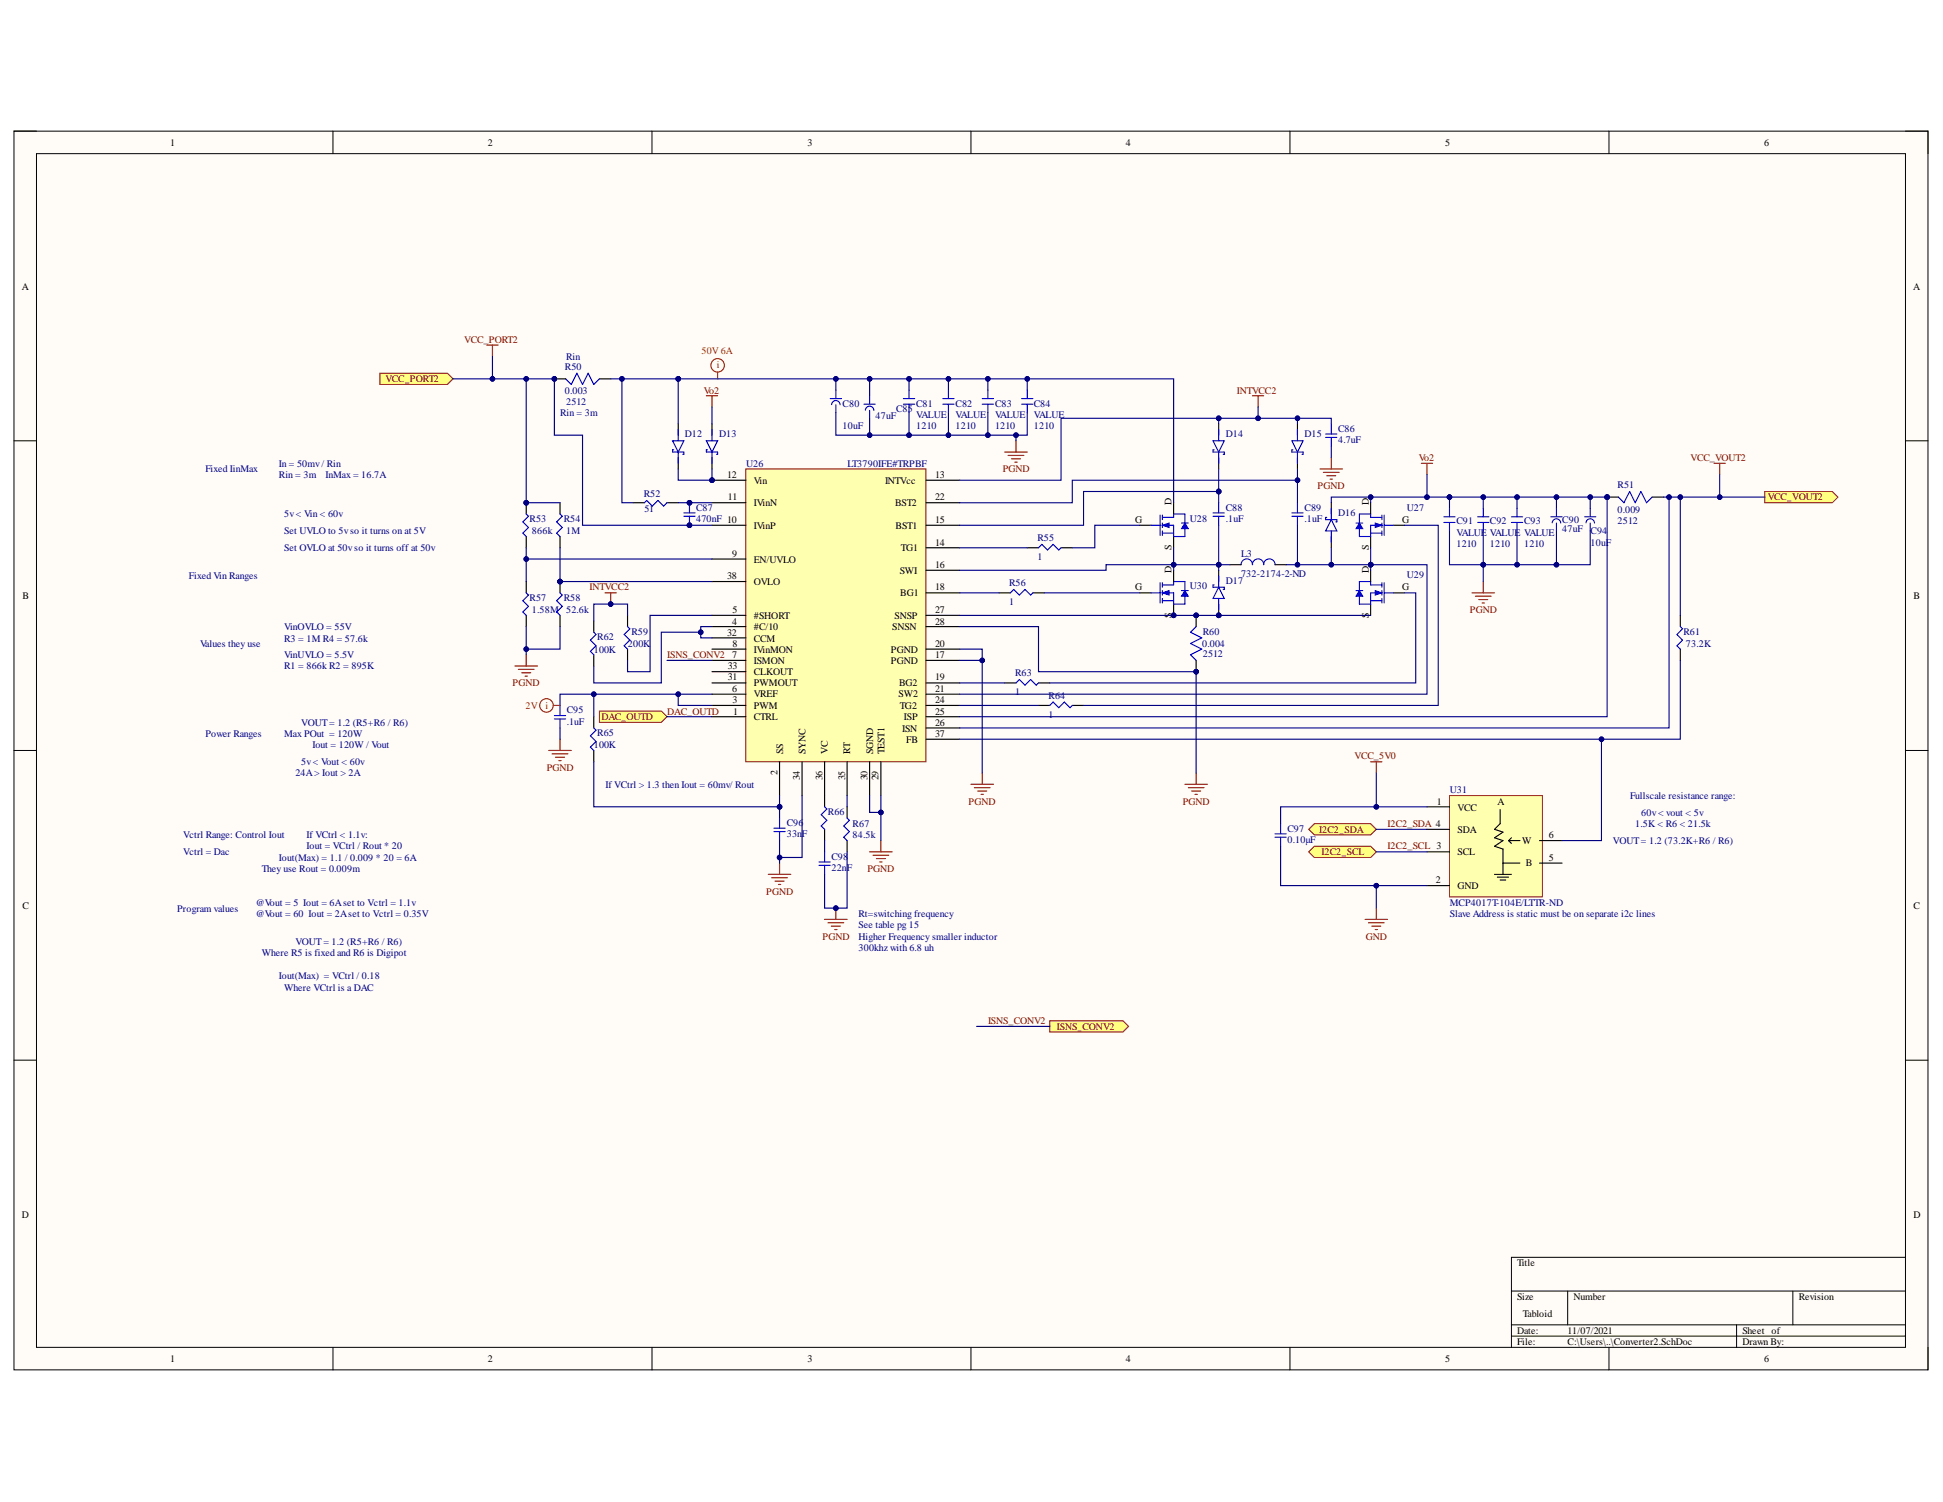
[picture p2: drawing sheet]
<svg xmlns="http://www.w3.org/2000/svg" width="279mm" height="216mm" viewBox="0 0 279 216" stroke-linecap="round" stroke-linejoin="round" font-family="sans-serif">
<defs><g id="words">
<g font-size="1.4">
<text x="24.5" y="21">1</text>
<text x="70.1" y="21">2</text>
<text x="116.1" y="21">3</text>
<text x="161.9" y="21">4</text>
<text x="207.8" y="21">5</text>
<text x="253.7" y="21">6</text>
<text x="3.1" y="41.6">A</text>
<text x="275.1" y="41.6">A</text>
<text x="104.6" y="68.7">12</text>
<text x="104.7" y="71.9">11</text>
<text x="108.4" y="69.5">Vin</text>
<text x="127.3" y="69.5">INTVcc</text>
<text x="134.5" y="68.7">13</text>
<text x="134.5" y="71.9">22</text>
<text x="108.4" y="72.8">IVinN</text>
<text x="108.4" y="76">IVinP</text>
<text x="128.7" y="72.8">BST2</text>
<text x="128.8" y="76">BST1</text>
<text x="134.5" y="75.2">15</text>
<text x="163.2" y="75.2">G</text>
<text x="168.5" y="72.6" transform="rotate(-90 168.5 72.6)">D</text>
<text x="196.8" y="72.6" transform="rotate(-90 196.8 72.6)">D</text>
<text x="201.6" y="75.2">G</text>
<text x="104.6" y="83.3">38</text>
<text x="105.3" y="80">9</text>
<text x="108.4" y="80.9">EN/UVLO</text>
<text x="129.4" y="82.5">SWI</text>
<text x="129.6" y="79.2">TG1</text>
<text x="134.5" y="78.4">14</text>
<text x="134.5" y="81.6">16</text>
<text x="168.5" y="82.3" transform="rotate(-90 168.5 82.3)">D</text>
<text x="168.5" y="79.1" transform="rotate(-90 168.5 79.1)">S</text>
<text x="196.8" y="82.3" transform="rotate(-90 196.8 82.3)">D</text>
<text x="196.8" y="79.1" transform="rotate(-90 196.8 79.1)">S</text>
<text x="3.2" y="86.1">B</text>
<text x="105.3" y="89.8">4</text>
<text x="105.3" y="88.2">5</text>
<text x="108.4" y="84.1">OVLO</text>
<text x="108.4" y="88.9">#SHORT</text>
<text x="128.6" y="88.9">SNSP</text>
<text x="129.5" y="85.7">BG1</text>
<text x="134.5" y="88.2">27</text>
<text x="134.5" y="89.8">28</text>
<text x="134.5" y="84.9">18</text>
<text x="163.2" y="84.9">G</text>
<text x="168.5" y="88.8" transform="rotate(-90 168.5 88.8)">S</text>
<text x="196.8" y="88.8" transform="rotate(-90 196.8 88.8)">S</text>
<text x="201.6" y="84.9">G</text>
<text x="275.2" y="86.1">B</text>
<text x="104.6" y="91.4">32</text>
<text x="105.3" y="94.6">7</text>
<text x="105.3" y="93">8</text>
<text x="108.4" y="90.5">#C/10</text>
<text x="108.4" y="92.2">CCM</text>
<text x="108.4" y="93.8">IVinMON</text>
<text x="108.4" y="95.4">ISMON</text>
<text x="128.1" y="93.8">PGND</text>
<text x="128.1" y="95.4">PGND</text>
<text x="128.3" y="90.5">SNSN</text>
<text x="134.5" y="93">20</text>
<text x="134.5" y="94.6">17</text>
<text x="104.7" y="96.2">33</text>
<text x="104.7" y="97.8">31</text>
<text x="105.3" y="99.5">6</text>
<text x="105.3" y="101.1">3</text>
<text x="108.4" y="97">CLKOUT</text>
<text x="108.4" y="98.7">PWMOUT</text>
<text x="108.4" y="100.3">VREF</text>
<text x="108.4" y="101.9">PWM</text>
<text x="129.2" y="100.3">SW2</text>
<text x="129.3" y="98.7">BG2</text>
<text x="129.4" y="101.9">TG2</text>
<text x="134.5" y="97.8">19</text>
<text x="134.5" y="99.5">21</text>
<text x="134.5" y="101.1">24</text>
<text x="105.4" y="102.7">1</text>
<text x="108.4" y="103.5">CTRL</text>
<text x="129.7" y="105.2">ISN</text>
<text x="130" y="103.5">ISP</text>
<text x="130.3" y="106.8">FB</text>
<text x="134.5" y="102.7">25</text>
<text x="134.5" y="104.3">26</text>
<text x="134.5" y="105.9">37</text>
<text x="111.8" y="111.4" transform="rotate(-90 111.8 111.4)">2</text>
<text x="112.6" y="108.4" transform="rotate(-90 112.6 108.4)">SS</text>
<text x="115" y="112.2" transform="rotate(-90 115 112.2)">34</text>
<text x="115.8" y="108.4" transform="rotate(-90 115.8 108.4)">SYNC</text>
<text x="118.3" y="112.2" transform="rotate(-90 118.3 112.2)">36</text>
<text x="119.1" y="108.4" transform="rotate(-90 119.1 108.4)">VC</text>
<text x="121.5" y="112.2" transform="rotate(-90 121.5 112.2)">35</text>
<text x="122.3" y="108.4" transform="rotate(-90 122.3 108.4)">RT</text>
<text x="124.7" y="112.2" transform="rotate(-90 124.7 112.2)">30</text>
<text x="125.6" y="108.4" transform="rotate(-90 125.6 108.4)">SGND</text>
<text x="126.3" y="112.2" transform="rotate(-90 126.3 112.2)">29</text>
<text x="127.2" y="108.4" transform="rotate(-90 127.2 108.4)">TEST1</text>
<text x="206.6" y="115.7">1</text>
<text x="209.6" y="116.5">VCC</text>
<text x="209.6" y="119.7">SDA</text>
<text x="215.4" y="115.7">A</text>
<text x="209.6" y="122.9">SCL</text>
<text x="218.9" y="121.3">W</text>
<text x="219.4" y="124.5">B</text>
<text x="222.7" y="123.8">5</text>
<text x="222.7" y="120.5">6</text>
<text x="3.2" y="130.6">C</text>
<text x="206.5" y="127">2</text>
<text x="209.6" y="127.8">GND</text>
<text x="275.2" y="130.6">C</text>
<text x="3.1" y="175.1">D</text>
<text x="275.2" y="175.1">D</text>
<text x="218.1" y="182">Title</text>
<text x="218.1" y="186.9">Size</text>
<text x="218.1" y="191.7">Date:</text>
<text x="219" y="189.3">Tabloid</text>
<text x="225.4" y="191.7">11/07/2021</text>
<text x="226.3" y="186.9">Number</text>
<text x="250.6" y="191.7">Sheet</text>
<text x="254.8" y="191.7">of</text>
<text x="258.7" y="186.9">Revision</text>
<text x="24.5" y="195.8">1</text>
<text x="70.1" y="195.8">2</text>
<text x="116.1" y="195.8">3</text>
<text x="161.9" y="195.8">4</text>
<text x="207.8" y="195.8">5</text>
<text x="218.1" y="193.3">File:</text>
<text x="225.4" y="193.3">C:\Users\..\Converter2.SchDoc</text>
<text x="250.6" y="193.3">Drawn By:</text>
<text x="253.7" y="195.8">6</text>
</g>
<g font-size="1.4" fill="#800000">
<text x="66.8" y="49.2">VCC_PORT2</text>
<text x="55.4" y="54.9">VCC_PORT2</text>
<text x="101.2" y="56.6">Vo2</text>
<text x="177.9" y="56.6">INTVCC2</text>
<text x="144.2" y="67.9">PGND</text>
<text x="189.5" y="70.3">PGND</text>
<text x="204" y="66.2">Vo2</text>
<text x="243.1" y="66.2">VCC_VOUT2</text>
<text x="254.2" y="71.9">VCC_VOUT2</text>
<text x="84.8" y="84.9">INTVCC2</text>
<text x="211.4" y="88.2">PGND</text>
<text x="96" y="94.6">ISNS_CONV2</text>
<text x="73.7" y="98.7">PGND</text>
<text x="86.5" y="103.5">DAC_OUTD</text>
<text x="96" y="102.7">DAC_OUTD</text>
<text x="78.6" y="110.8">PGND</text>
<text x="194.8" y="109.1">VCC_5V0</text>
<text x="139.3" y="115.7">PGND</text>
<text x="170.1" y="115.7">PGND</text>
<text x="189.7" y="119.7">I2C2_SDA</text>
<text x="199.5" y="118.9">I2C2_SDA 4</text>
<text x="124.7" y="125.4">PGND</text>
<text x="190.1" y="122.9">I2C2_SCL</text>
<text x="199.5" y="122.1">I2C2_SCL 3</text>
<text x="110.2" y="128.6">PGND</text>
<text x="118.3" y="135.1">PGND</text>
<text x="196.4" y="135.1">GND</text>
<text x="142.1" y="147.2">ISNS_CONV2</text>
<text x="152" y="148.1">ISNS_CONV2</text>
</g>
<g font-size="1.4" fill="#000080">
<text x="81.2" y="53.1">R50</text>
<text x="81.4" y="51.7">Rin</text>
<text x="80.6" y="59.8">Rin = 3m</text>
<text x="81.2" y="56.7">0.003</text>
<text x="81.4" y="58.2">2512</text>
<text x="121.2" y="58.5">C80</text>
<text x="128.9" y="59.2">C85</text>
<text x="131.8" y="58.5">C81</text>
<text x="137.4" y="58.5">C82</text>
<text x="143.1" y="58.5">C83</text>
<text x="148.7" y="58.5">C84</text>
<text x="98.5" y="62.9">D12</text>
<text x="103.4" y="62.9">D13</text>
<text x="121.2" y="61.7">10uF</text>
<text x="125.9" y="60.2">47uF</text>
<text x="131.8" y="61.7">1210</text>
<text x="131.8" y="60.1">VALUE</text>
<text x="137.4" y="61.7">1210</text>
<text x="137.4" y="60.1">VALUE</text>
<text x="143.1" y="61.7">1210</text>
<text x="143.1" y="60.1">VALUE</text>
<text x="148.7" y="61.7">1210</text>
<text x="148.7" y="60.1">VALUE</text>
<text x="176.3" y="62.9">D14</text>
<text x="187.6" y="62.9">D15</text>
<text x="192.4" y="62.1">C86</text>
<text x="192.4" y="63.7">4.7uF</text>
<text x="29.5" y="67.9">Fixed IinMax</text>
<text x="40.1" y="68.7">Rin = 3m</text>
<text x="40.1" y="67.1">In = 50mv/ Rin</text>
<text x="46.8" y="68.7">InMax = 16.7A</text>
<text x="92.6" y="71.5">R52</text>
<text x="107.3" y="67.1">U26</text>
<text x="121.8" y="67.1">LT3790IFE#TRPBF</text>
<text x="232.6" y="70.1">R51</text>
<text x="40.9" y="76.8">Set UVLO to 5vso it turns on at 5V</text>
<text x="40.9" y="74.4">5v&lt; Vin &lt; 60v</text>
<text x="76.2" y="75">R53</text>
<text x="76.5" y="76.8">866k</text>
<text x="81.1" y="75">R54</text>
<text x="81.4" y="76.8">1M</text>
<text x="92.7" y="73.5">51</text>
<text x="100.1" y="73.4">C87</text>
<text x="100.1" y="75">470nF 10</text>
<text x="149.2" y="77.8">R55</text>
<text x="171.1" y="75">U28</text>
<text x="176.3" y="73.4">C88</text>
<text x="176.3" y="75">.1uF</text>
<text x="187.6" y="73.4">C89</text>
<text x="187.6" y="75">.1uF</text>
<text x="192.4" y="74.2">D16</text>
<text x="202.3" y="73.4">U27</text>
<text x="209.4" y="75.4">C91</text>
<text x="209.4" y="77.1">VALUE VALUE VALUE</text>
<text x="214.3" y="75.4">C92</text>
<text x="219.2" y="75.4">C93</text>
<text x="224.7" y="76.4">47uF</text>
<text x="224.7" y="75.2">C90</text>
<text x="228.7" y="76.8">C94</text>
<text x="232.6" y="75.4">2512</text>
<text x="232.6" y="73.7">0.009</text>
<text x="27.2" y="83.3">Fixed Vin Ranges</text>
<text x="40.9" y="79.2">Set OVLO at 50vso it turns off at 50v</text>
<text x="149.2" y="80.5">1</text>
<text x="176.3" y="83.9">D17</text>
<text x="178.5" y="80">L3</text>
<text x="178.5" y="82.9">732-2174-2-ND</text>
<text x="202.3" y="83.1">U29</text>
<text x="209.4" y="78.7">1210</text>
<text x="214.3" y="78.7">1210</text>
<text x="219.2" y="78.7">1210</text>
<text x="228.7" y="78.4">10uF</text>
<text x="76.2" y="86.4">R57</text>
<text x="76.5" y="88.2">1.58M</text>
<text x="81.1" y="86.4">R58</text>
<text x="81.4" y="88.2">52.6k</text>
<text x="145.1" y="84.3">R56</text>
<text x="145.1" y="87">1</text>
<text x="171.1" y="84.7">U30</text>
<text x="28.8" y="93">Values they use</text>
<text x="40.9" y="90.5">VinOVLO = 55V</text>
<text x="40.9" y="92.2">R3 = 1M R4 = 57.6k</text>
<text x="40.9" y="94.6">VinUVLO = 5.5V</text>
<text x="85.4" y="93.8">100K</text>
<text x="85.9" y="92.1">R62</text>
<text x="90.3" y="93">200K</text>
<text x="90.8" y="91.2">R59</text>
<text x="172.9" y="93">0.004</text>
<text x="173" y="94.4">2512</text>
<text x="173" y="91.2">R60</text>
<text x="242.1" y="91.2">R61</text>
<text x="242.4" y="93">73.2K</text>
<text x="40.9" y="96.2">R1 = 866k R2 = 895K</text>
<text x="146" y="97.2">R63</text>
<text x="146" y="99.9">1</text>
<text x="150.8" y="100.4">R64</text>
<text x="29.5" y="105.9">Power Ranges</text>
<text x="40.9" y="105.9">Max POut = 120W</text>
<text x="43.3" y="104.3">VOUT= 1.2 (R5+R6 / R6)</text>
<text x="44.9" y="107.5">Iout = 120W / Vout</text>
<text x="81.5" y="102.5">C95</text>
<text x="81.5" y="104.2">.1uF</text>
<text x="85.4" y="107.5">100K</text>
<text x="85.9" y="105.8">R65</text>
<text x="150.8" y="103.2">1</text>
<text x="42.5" y="111.6">24A&gt; Iout &gt; 2A</text>
<text x="43.3" y="110">5v&lt; Vout &lt; 60v</text>
<text x="87.1" y="113.2">If VCtrl &gt; 1.3 then Iout = 60mv/ Rout</text>
<text x="113.1" y="118.7">C96</text>
<text x="119.1" y="117.1">R66</text>
<text x="122.6" y="118.9">R67</text>
<text x="185.1" y="119.5">C97</text>
<text x="208.5" y="114">U31</text>
<text x="234.4" y="114.8">Fullscale resistance range:</text>
<text x="235.2" y="118.9">1.5K &lt; R6 &lt; 21.5k</text>
<text x="236" y="117.3">60v&lt; vout &lt; 5v</text>
<text x="26.3" y="120.5">Vctrl Range: Control Iout</text>
<text x="26.3" y="122.9">Vctrl = Dac</text>
<text x="37.7" y="125.4">They use Rout = 0.009m</text>
<text x="40.1" y="123.8">Iout(Max) = 1.1 / 0.009 * 20 = 6A</text>
<text x="44.1" y="120.5">If VCtrl &lt; 1.1v:</text>
<text x="44.1" y="122.1">Iout = VCtrl / Rout * 20</text>
<text x="113.1" y="120.3">33nF</text>
<text x="119.6" y="123.6">C98</text>
<text x="119.6" y="125.2">22nF</text>
<text x="122.6" y="120.5">84.5k</text>
<text x="185.1" y="121.2">0.10µF</text>
<text x="231.9" y="121.3">VOUT= 1.2 (73.2K+R6 / R6)</text>
<text x="25.5" y="131.1">Program values</text>
<text x="36.8" y="130.2">@Vout = 5 Iout = 6Aset to Vctrl = 1.1v</text>
<text x="36.8" y="131.8">@Vout = 60 Iout = 2Aset to Vctrl = 0.35V</text>
<text x="123.5" y="131.8">Rt=switching frequency</text>
<text x="208.5" y="130.2">MCP4017T-104E/LTTR-ND</text>
<text x="208.5" y="131.8">Slave Address is static must be on separate i2c lines</text>
<text x="37.7" y="137.5">Where R5 is fixed and R6 is Digipot</text>
<text x="42.5" y="135.9">VOUT= 1.2 (R5+R6 / R6)</text>
<text x="123.5" y="133.4">See table pg 15</text>
<text x="123.5" y="135.1">Higher Frequency smaller inductor</text>
<text x="123.5" y="136.7">300khz with 6.8 uh</text>
<text x="40.1" y="140.8">Iout(Max) = VCtrl / 0.18</text>
<text x="40.9" y="142.4">Where VCtrl is a DAC</text>
</g>
<g font-size="1.4" fill="#f00">
<text x="100.9" y="50.9">50V6A</text>
<text x="103.1" y="53">i</text>
<text x="75.6" y="101.9">2V</text>
<text x="78.4" y="101.9">i</text>
</g>
</g></defs>
<path d="M2 18.9h275.2v178h-275.2z" fill-rule="evenodd" fill="#fffcf8"/>
<path d="M2 18.9h275.2v178h-275.2z" fill="none" stroke="#000" stroke-width=".14"/>
<path d="M5.2 22.1h268.8v171.6h-268.8z" fill-rule="evenodd" fill="#fffcf8"/>
<g fill="none" stroke="#000" stroke-width=".14">
<path d="M2 18.8h3.2M47.9 18.8v3.3M93.8 18.8v3.3M139.6 18.8v3.3M185.5 18.9v3.2M231.4 18.9v3.2M274 18.9h3.2v3.2M5.2 22.1h268.8v171.6h-268.8zM2 63.4h3.2M274 63.4h3.2M2 107.9h3.2M274 107.9h3.2"/>
<path d="M2 152.4h3.2M274 152.4h3.2M47.9 193.7v3.2M93.8 193.7v3.2M139.6 193.7v3.2M185.5 193.7v3.2M217.3 185.6h56.7M217.3 190.4h56.7M217.3 192.1h56.7M225.4 185.6v4.8M231.4 193.7v3.2M249.7 190.4v3.3"/>
<path d="M257.8 185.6v4.8M274 180.7h-56.7v13M277.2 193.7v3.2"/>
</g>
<circle cx="102.4" cy="69" r=".32" fill="#000080"/>
<circle cx="102.4" cy="69" r=".32" fill="none" stroke="#000080" stroke-width=".14"/>
<path d="M107.2 67.4h25.9v42.1h-25.9z" fill-rule="evenodd" fill="#ffffb0"/>
<path d="M107.2 67.4h25.9v42.1h-25.9z" fill="none" stroke="#800000" stroke-width=".14"/>
<path d="M102.4 69h4.8" fill="none" stroke="#000" stroke-width=".16"/>
<circle cx="102.4" cy="69" r=".32" fill="#000080"/>
<circle cx="102.4" cy="69" r=".32" fill="none" stroke="#000080" stroke-width=".14"/>
<g fill="none" stroke="#000" stroke-width=".16">
<path d="M102.4 72.3h4.8M102.4 75.5h4.8M133.1 72.3h4.9M133.1 75.5h4.9M133.1 69h4.9M133.1 78.7h4.9M90.2 88.5v1.6M90.2 93.3v1.6M102.4 80.4h4.8M102.4 83.6h4.8M102.4 88.5h4.8M102.4 90.1h4.8"/>
<path d="M102.4 91.7h4.8M102.4 93.3h4.8M102.4 94.9h4.8M102.4 96.5h4.8M102.4 98.2h4.8M102.4 99.8h4.8M133.1 88.5h4.9M133.1 90.1h4.9M133.1 93.3h4.9M133.1 94.9h4.9M133.1 98.2h4.9M133.1 99.8h4.9"/>
<path d="M133.1 82h4.9M133.1 85.2h4.9M241.6 88.5v1.6M241.6 93.3v1.6M102.4 101.4h4.8M102.4 103h4.8M112.1 109.5v4.9M115.3 109.5v4.9M118.6 109.5v4.9M121.8 109.5v4.9M121.8 116v1.6M125 109.5v4.9"/>
<path d="M126.7 109.5v4.9M133.1 101.4h4.9M133.1 103h4.9M133.1 104.6h4.9M133.1 106.3h4.9M121.8 120.8v1.6"/>
</g>
<path d="M190.6 62.9h1.6M190.6 62.4h1.6M191.4 60.9v1.5M191.4 62.9v1.3M90.2 90.1l.4 .3-.8 .8 .8 .8-.8 .8 .4 .5M241.6 90.1l.3 .3-.8 .8 .8 .8-.8 .8 .5 .5M121.8 117.6l.3 .3-.8 .8 .8 .8-.8 .8 .5 .5" fill="none" stroke="#00f" stroke-width=".16"/>
<path d="M118.6 132.2h3.2M119.1 132.6h2.2M119.5 133.1h1.3M120 133.6h.4M120.2 130.5v1.7" fill="none" stroke="#800000" stroke-width=".16"/>
<circle cx="120.2" cy="130.5" r=".32" fill="#000080"/>
<circle cx="120.2" cy="130.5" r=".32" fill="none" stroke="#000080" stroke-width=".14"/>
<path d="M118.6 114.4v1.6M118.6 119.2v1.6" fill="none" stroke="#000" stroke-width=".16"/>
<path d="M118.6 116l.3 .3-.8 .8 .8 .8-.8 .8 .5 .5" fill="none" stroke="#00f" stroke-width=".16"/>
<path d="M125 122.4h3.3M125.5 122.9h2.3M126 123.4h1.3M126.5 123.9h.3M126.7 120.8v1.6" fill="none" stroke="#800000" stroke-width=".16"/>
<circle cx="99.1" cy="72.3" r=".32" fill="#000080"/>
<circle cx="99.1" cy="72.3" r=".32" fill="none" stroke="#000080" stroke-width=".14"/>
<circle cx="99.1" cy="75.5" r=".32" fill="#000080"/>
<circle cx="99.1" cy="75.5" r=".32" fill="none" stroke="#000080" stroke-width=".14"/>
<circle cx="99.1" cy="72.3" r=".32" fill="#000080"/>
<circle cx="99.1" cy="72.3" r=".32" fill="none" stroke="#000080" stroke-width=".14"/>
<circle cx="99.1" cy="75.5" r=".32" fill="#000080"/>
<circle cx="99.1" cy="75.5" r=".32" fill="none" stroke="#000080" stroke-width=".14"/>
<path d="M92.7 72.3l.3-.4 .8 .8 .8-.8 .8 .8 .5-.4M98.3 74.2h1.7M98.3 73.7h1.7M99.1 72.3v1.4M99.1 74.2v1.3" fill="none" stroke="#00f" stroke-width=".16"/>
<path d="M91 72.3h1.7M95.9 72.3h1.6" fill="none" stroke="#000" stroke-width=".16"/>
<circle cx="75.7" cy="72.3" r=".32" fill="#000080"/>
<circle cx="75.7" cy="72.3" r=".32" fill="none" stroke="#000080" stroke-width=".14"/>
<path d="M75.7 72.3v1.6" fill="none" stroke="#000" stroke-width=".16"/>
<circle cx="75.7" cy="72.3" r=".32" fill="#000080"/>
<circle cx="75.7" cy="72.3" r=".32" fill="none" stroke="#000080" stroke-width=".14"/>
<path d="M75.7 77.1v1.6M80.5 72.3v1.6M80.5 77.1v1.6M75.7 83.6v1.6M75.7 88.5v1.6" fill="none" stroke="#000" stroke-width=".16"/>
<path d="M75.7 73.9l.3 .3-.8 .8 .8 .8-.8 .8 .5 .5M80.5 73.9l.4 .3-.9 .8 .9 .8-.9 .8 .5 .5M75.7 85.2l.3 .3-.8 .8 .8 .9-.8 .8 .5 .5" fill="none" stroke="#00f" stroke-width=".16"/>
<circle cx="80.5" cy="83.6" r=".32" fill="#000080"/>
<circle cx="80.5" cy="83.6" r=".32" fill="none" stroke="#000080" stroke-width=".14"/>
<path d="M80.5 83.6v1.6" fill="none" stroke="#000" stroke-width=".16"/>
<circle cx="80.5" cy="83.6" r=".32" fill="#000080"/>
<circle cx="80.5" cy="83.6" r=".32" fill="none" stroke="#000080" stroke-width=".14"/>
<path d="M80.5 88.5v1.6" fill="none" stroke="#000" stroke-width=".16"/>
<path d="M80.5 85.2l.4 .3-.9 .8 .9 .9-.9 .8 .5 .5" fill="none" stroke="#00f" stroke-width=".16"/>
<path d="M74.1 95.7h3.2M74.5 96.2h2.3M75 96.7h1.3M75.5 97.2h.3M75.7 94.1v1.6M87 85.2h1.6M87.8 85.2v1.6" fill="none" stroke="#800000" stroke-width=".16"/>
<circle cx="87.8" cy="86.8" r=".32" fill="#000080"/>
<circle cx="87.8" cy="86.8" r=".32" fill="none" stroke="#000080" stroke-width=".14"/>
<path d="M163.9 75.5h1.6M168.8 77.1v1.6M175.2 60.9v1.7M175.2 65.8v1.6M186.6 60.9v1.7M186.6 65.8v1.6M85.4 89.3v1.6M85.4 94.1v1.6M85.4 103v1.6M85.4 107.9v1.6" fill="none" stroke="#000" stroke-width=".16"/>
<g fill="none" stroke="#00f" stroke-width=".16">
<path d="M165.5 75.5h1.3M166.8 74v3M167.1 74.4h1.7M167.1 75.5h1.7v1.6M167.1 76.6h1.7M167.1 74v.7M167.1 75.2v.6M167.1 76.3v.7M174.4 63.4h1.6l-.8 1.6zM174.6 64.7h-.2v.3h1.6v.3h-.1M175.2 61.7v1.7M175.2 65v1.6"/>
<path d="M185.8 63.4h1.6l-.8 1.6zM185.9 64.7h-.1v.3h1.6v.3h-.2M186.6 61.7v1.7M186.6 65v1.6M85.4 90.9l.3 .3-.8 .8 .8 .8-.8 .8 .5 .5M79.7 103.3h1.6M79.7 102.9h1.6M80.5 101.4v1.5M80.5 103.3v1.3M85.4 104.6l.3 .4-.8 .8 .8 .8-.8 .8 .5 .5M111.3 119.5h1.6M111.3 119h1.6"/>
<path d="M112.1 117.6v1.4M112.1 119.5v1.3M117.8 124.4h1.6M117.8 123.9h1.6M118.6 122.4v1.5M118.6 124.4v1.3"/>
</g>
<g fill="none" stroke="#800000" stroke-width=".16">
<path d="M78.9 107.9h3.2M79.4 108.4h2.3M79.9 108.8h1.3M80.4 109.3h.3M80.5 106.3v1.6M139.6 112.7h3.3M140.1 113.2h2.3M140.6 113.7h1.3M141.1 114.2h.3M141.2 111.1v1.6M110.5 125.7h3.2M111 126.2h2.2"/>
<path d="M111.5 126.7h1.2M111.9 127.1h.4M112.1 124.1v1.6"/>
</g>
<g fill="none" stroke="#f00" stroke-width=".16">
<path d="M79.6 101.4h.9"/>
<circle cx="78.6" cy="101.4" r=".97"/>
</g>
<path d="M167.1 75.5l1-.3v.6z" fill="#00f"/>
<path d="M167.1 75.5l1-.3v.6z" fill="none" stroke="#00f" stroke-width=".14"/>
<path d="M168.8 74.4v-.5h1.6v1.3M169.9 75.2h1M170.4 76v1.1h-1.6" fill="none" stroke="#00f" stroke-width=".16"/>
<path d="M170.4 75.2l.5 .8h-1z" fill="#00f"/>
<path d="M170.4 75.2l.5 .8h-1z" fill="none" stroke="#00f" stroke-width=".14"/>
<path d="M168.8 72.3v1.6" fill="none" stroke="#000" stroke-width=".16"/>
<circle cx="168.8" cy="88.5" r=".32" fill="#000080"/>
<circle cx="168.8" cy="88.5" r=".32" fill="none" stroke="#000080" stroke-width=".14"/>
<path d="M163.9 85.2h1.6M168.8 86.8v1.7" fill="none" stroke="#000" stroke-width=".16"/>
<circle cx="168.8" cy="88.5" r=".32" fill="#000080"/>
<circle cx="168.8" cy="88.5" r=".32" fill="none" stroke="#000080" stroke-width=".14"/>
<path d="M165.5 85.2h1.3M166.8 83.8v2.9M167.1 84.1h1.7M167.1 85.2h1.7v1.6M167.1 86.3h1.7M167.1 83.8v.6M167.1 84.9v.6M167.1 86v.7" fill="none" stroke="#00f" stroke-width=".16"/>
<path d="M167.1 85.2l1-.3v.6z" fill="#00f"/>
<path d="M167.1 85.2l1-.3v.6z" fill="none" stroke="#00f" stroke-width=".14"/>
<path d="M168.8 84.1v-.5h1.6v1.3M169.9 84.9h1M170.4 85.7v1.1h-1.6" fill="none" stroke="#00f" stroke-width=".16"/>
<path d="M170.4 84.9l.5 .8h-1z" fill="#00f"/>
<path d="M170.4 84.9l.5 .8h-1z" fill="none" stroke="#00f" stroke-width=".14"/>
<path d="M197.1 77.1v1.6M200.3 75.5h1.7M168.8 82v1.6" fill="none" stroke="#000" stroke-width=".16"/>
<path d="M197.1 74.4h1.6M197.1 76.6h1.6M198.7 75.5h-1.6v1.6M198.7 74v.7M198.7 75.2v.6M198.7 76.3v.7M199 75.5h1.3M199 74v3" fill="none" stroke="#00f" stroke-width=".16"/>
<path d="M197.8 75.2l.9 .3-.9 .3z" fill="#00f"/>
<path d="M197.8 75.2l.9 .3-.9 .3z" fill="none" stroke="#00f" stroke-width=".14"/>
<path d="M195 75.2h1M195.5 76v1.1h1.6M197.1 74.4v-.5h-1.6v1.3" fill="none" stroke="#00f" stroke-width=".16"/>
<path d="M195.5 75.2l.5 .8h-1z" fill="#00f"/>
<path d="M195.5 75.2l.5 .8h-1z" fill="none" stroke="#00f" stroke-width=".14"/>
<path d="M197.1 72.3v1.6M197.1 86.8v1.7M200.3 85.2h1.7" fill="none" stroke="#000" stroke-width=".16"/>
<path d="M197.1 84.1h1.6M197.1 86.4h1.6M198.7 85.2h-1.6v1.6M198.7 83.8v.6M198.7 84.9v.6M198.7 86v.7M199 85.2h1.3M199 83.8v2.9" fill="none" stroke="#00f" stroke-width=".16"/>
<path d="M197.8 84.9l.9 .3-.9 .3z" fill="#00f"/>
<path d="M197.8 84.9l.9 .3-.9 .3z" fill="none" stroke="#00f" stroke-width=".14"/>
<path d="M195 84.9h1M195.5 85.7v1.1h1.6M197.1 84.1v-.5h-1.6v1.3" fill="none" stroke="#00f" stroke-width=".16"/>
<path d="M195.5 84.9l.5 .8h-1z" fill="#00f"/>
<path d="M195.5 84.9l.5 .8h-1z" fill="none" stroke="#00f" stroke-width=".14"/>
<path d="M197.1 82v1.6" fill="none" stroke="#000" stroke-width=".16"/>
<path d="M174.4 74.2h1.6M174.4 73.7h1.6M175.2 72.3v1.4M175.2 74.2v1.3M185.8 74.2h1.6M185.8 73.7h1.6M186.6 72.3v1.4M186.6 74.2v1.3" fill="none" stroke="#00f" stroke-width=".16"/>
<path d="M170.4 112.7h3.2M170.9 113.2h2.2M171.4 113.7h1.3M171.8 114.2h.4M172 111.1v1.6" fill="none" stroke="#800000" stroke-width=".16"/>
<circle cx="172" cy="96.5" r=".32" fill="#000080"/>
<circle cx="172" cy="96.5" r=".32" fill="none" stroke="#000080" stroke-width=".14"/>
<circle cx="172" cy="88.5" r=".32" fill="#000080"/>
<circle cx="172" cy="88.5" r=".32" fill="none" stroke="#000080" stroke-width=".14"/>
<path d="M172 90.1l-.8 .8 1.6 .8-1.6 .8 1.6 .8-1.6 .8 .8 .8" fill="none" stroke="#00f" stroke-width=".16"/>
<path d="M172 94.9v1.6" fill="none" stroke="#000" stroke-width=".16"/>
<circle cx="172" cy="96.5" r=".32" fill="#000080"/>
<circle cx="172" cy="96.5" r=".32" fill="none" stroke="#000080" stroke-width=".14"/>
<path d="M172 88.5v1.6" fill="none" stroke="#000" stroke-width=".16"/>
<circle cx="172" cy="88.5" r=".32" fill="#000080"/>
<circle cx="172" cy="88.5" r=".32" fill="none" stroke="#000080" stroke-width=".14"/>
<circle cx="231.1" cy="71.5" r=".32" fill="#000080"/>
<circle cx="231.1" cy="71.5" r=".32" fill="none" stroke="#000080" stroke-width=".14"/>
<path d="M232.7 71.5l.8 .8 .8-1.7 .8 1.7 .9-1.7 .8 1.7 .8-.8" fill="none" stroke="#00f" stroke-width=".16"/>
<path d="M231.1 71.5h1.6M237.6 71.5h1.6" fill="none" stroke="#000" stroke-width=".16"/>
<circle cx="231.1" cy="71.5" r=".32" fill="#000080"/>
<circle cx="231.1" cy="71.5" r=".32" fill="none" stroke="#000080" stroke-width=".14"/>
<circle cx="79.7" cy="54.5" r=".32" fill="#000080"/>
<circle cx="79.7" cy="54.5" r=".32" fill="none" stroke="#000080" stroke-width=".14"/>
<path d="M81.3 54.5l.8 .8 .9-1.7 .8 1.7 .8-1.7 .8 1.7 .8-.8" fill="none" stroke="#00f" stroke-width=".16"/>
<path d="M79.7 54.5h1.6M86.2 54.5h1.6" fill="none" stroke="#000" stroke-width=".16"/>
<circle cx="79.7" cy="54.5" r=".32" fill="#000080"/>
<circle cx="79.7" cy="54.5" r=".32" fill="none" stroke="#000080" stroke-width=".14"/>
<g fill="none" stroke="#800000" stroke-width=".16">
<path d="M101.6 56.9h1.6M102.4 56.9v1.6M144.5 65h3.2M145 65.5h2.2M145.5 66h1.2M145.9 66.4h.4M146.1 63.4v1.6M189.8 67.4h3.3M190.3 67.9h2.3M190.8 68.4h1.3M191.3 68.9h.3M191.4 65.8v1.6"/>
<path d="M211.7 85.2h3.2M212.2 85.7h2.2M212.6 86.2h1.3M213.1 86.7h.3M213.3 83.6v1.6"/>
</g>
<g fill="none" stroke="#00f" stroke-width=".16">
<path d="M129.9 57.3h1.6M129.9 58.1h1.6M130.7 56.1v1.2M130.7 58.1v1.2M135.6 57.3h1.6M135.6 58.1h1.6M136.4 56.1v1.2M136.4 58.1v1.2M141.2 57.3h1.7M141.2 58.1h1.7M142.1 56.1v1.2M142.1 58.1v1.2"/>
<path d="M146.9 57.3h1.6M146.9 58.1h1.6M147.7 56.1v1.2M147.7 58.1v1.2M207.6 74.3h1.6M207.6 75.1h1.6M208.4 73.1v1.2M208.4 75.1v1.2M212.5 74.3h1.6M212.5 75.1h1.6M213.3 73.1v1.2M213.3 75.1v1.2"/>
<path d="M217.3 74.3h1.7M217.3 75.1h1.7M218.1 73.1v1.2M218.1 75.1v1.2"/>
</g>
<g fill="none" stroke="#f00" stroke-width=".16">
<path d="M103.2 53.5v1"/>
<circle cx="103.2" cy="52.5" r=".97"/>
</g>
<path d="M208.4 114.4h13.4v14.5h-13.4z" fill-rule="evenodd" fill="#ffffb0"/>
<path d="M208.4 114.4h13.4v14.5h-13.4z" fill="none" stroke="#800000" stroke-width=".14"/>
<g fill="none" stroke="#000" stroke-width=".16">
<path d="M205.2 116h3.2M205.2 119.2h3.2M215.7 116.4v2l-.8 .8 1.2 .4-1.2 .8 1.2 .4-1.2 .8 1.2 .4v3.7M205.2 127.3h3.2M205.2 122.4h3.2M214.9 125.7h2.4M215.3 126.1h1.6M215.7 126.5h.8M216.1 124.1h2.5M216.9 120.8h1.7M216.9 120.8l.4 .4M217.3 120.4l-.4 .4"/>
<path d="M221.4 124.1h3.2M221.4 120.8h3.2"/>
</g>
<path d="M197.1 109.5h1.6M197.9 109.5v1.6M196.3 132.2h3.2M196.8 132.6h2.2M197.3 133.1h1.3M197.8 133.6h.3M197.9 130.5v1.7" fill="none" stroke="#800000" stroke-width=".16"/>
<path d="M183.3 119.9h1.7M184.1 118.4v1.5M183.3 120.3h1.7M184.1 120.3v1.3" fill="none" stroke="#00f" stroke-width=".16"/>
<path d="M86.2 102.2h8.9l.8 .8-.8 .8h-8.9z" fill-rule="evenodd" fill="#ffff80"/>
<path d="M86.2 102.2h8.9l.8 .8-.8 .8h-8.9z" fill="none" stroke="#800000" stroke-width=".14"/>
<g fill="none" stroke="#00f" stroke-width=".16">
<path d="M119.4 57.3h1.6M119.6 58.2a.61 .61 0 0 1 .6-.6 .61 .61 0 0 1 .6 .6M120.2 56.1v1.1M120.2 58.2v1.1M124.2 58.1h1.7M124.4 59a.61 .61 0 0 1 .7-.6 .61 .61 0 0 1 .6 .6M125 56.9v1.1M125 59v1.1M223 74.3h1.6M223.2 75.2a.61 .61 0 0 1 .6-.6 .61 .61 0 0 1 .6 .6M223.8 73.1v1.1M223.8 75.2v1.1"/>
<path d="M227.9 74.3h1.6M228.1 75.2a.61 .61 0 0 1 .6-.6 .61 .61 0 0 1 .6 .6M228.7 73.1v1.1M228.7 75.2v1.1"/>
</g>
<path d="M188.2 119.2l.8-.8h8.1l.8 .8-.8 .8h-8.1z" fill-rule="evenodd" fill="#ffff80"/>
<path d="M188.2 119.2l.8-.8h8.1l.8 .8-.8 .8h-8.1z" fill="none" stroke="#800000" stroke-width=".14"/>
<path d="M188.2 122.4l.8-.8h8.1l.8 .8-.8 .9h-8.1z" fill-rule="evenodd" fill="#ffff80"/>
<path d="M188.2 122.4l.8-.8h8.1l.8 .8-.8 .9h-8.1z" fill="none" stroke="#800000" stroke-width=".14"/>
<path d="M151 146.7h10.5l.8 .8-.8 .8h-10.5z" fill-rule="evenodd" fill="#ffff80"/>
<path d="M151 146.7h10.5l.8 .8-.8 .8h-10.5z" fill="none" stroke="#800000" stroke-width=".14"/>
<path d="M97.5 60.9v1.7M97.5 65.8v1.6M102.4 60.9v1.7M102.4 65.8v1.6M191.4 72.3v1.6M191.4 77.1v1.6" fill="none" stroke="#000" stroke-width=".16"/>
<path d="M96.7 63.4h1.6l-.8 1.6zM96.9 64.7h-.2v.3h1.6v.3h-.1M97.5 61.7v1.7M97.5 65v1.6M101.6 63.4h1.6l-.8 1.6zM101.7 64.7h-.1v.3h1.6v.3h-.2M102.4 61.7v1.7M102.4 65v1.6M190.8 74.4h-.2v.3h1.6v.3h-.1M191.4 74.7l.8 1.6h-1.6zM191.4 73.1v1.6M191.4 76.3v1.6" fill="none" stroke="#00f" stroke-width=".16"/>
<circle cx="175.2" cy="88.5" r=".33" fill="#000080"/>
<circle cx="175.2" cy="88.5" r=".33" fill="none" stroke="#000080" stroke-width=".14"/>
<path d="M175.2 86.8v1.7" fill="none" stroke="#000" stroke-width=".16"/>
<circle cx="175.2" cy="88.5" r=".33" fill="#000080"/>
<circle cx="175.2" cy="88.5" r=".33" fill="none" stroke="#000080" stroke-width=".14"/>
<path d="M175.2 82v1.6M176.9 81.2h1.6M183.3 81.2h1.7" fill="none" stroke="#000" stroke-width=".16"/>
<path d="M174.6 84.1h-.2v.3h1.6v.3h-.1M175.2 84.4l.8 1.6h-1.6zM175.2 82.8v1.6M175.2 86v1.6M178.5 81.2a.83 .83 0 0 1 .8-.9 .83 .83 0 0 1 .8 .9M180.1 81.2a.83 .83 0 0 1 .8-.9 .83 .83 0 0 1 .8 .9M181.7 81.2a.83 .83 0 0 1 .8-.9 .83 .83 0 0 1 .9 .9" fill="none" stroke="#00f" stroke-width=".16"/>
<path d="M70 49.6h1.6M70.8 49.6v1.6M180.1 56.9h1.6M180.9 56.9v1.6M204.4 66.6h1.6M205.2 66.6v1.6" fill="none" stroke="#800000" stroke-width=".16"/>
<path d="M54.6 53.6h9.7l.8 .9-.8 .8h-9.7z" fill-rule="evenodd" fill="#ffff80"/>
<path d="M54.6 53.6h9.7l.8 .9-.8 .8h-9.7z" fill="none" stroke="#800000" stroke-width=".14"/>
<path d="M246.5 66.6h1.6M247.3 66.6v1.6" fill="none" stroke="#800000" stroke-width=".16"/>
<path d="M253.8 70.6h9.7l.8 .9-.8 .8h-9.7z" fill-rule="evenodd" fill="#ffff80"/>
<path d="M253.8 70.6h9.7l.8 .9-.8 .8h-9.7z" fill="none" stroke="#800000" stroke-width=".14"/>
<path d="M147.7 78.7h1.6M152.6 78.7h1.6M143.7 85.2h1.6M144.5 98.2h1.6M148.5 85.2h1.6M149.3 98.2h1.7M149.3 101.4h1.7M154.2 101.4h1.6" fill="none" stroke="#000" stroke-width=".16"/>
<path d="M149.3 78.7l.5-.4 .8 .8 .8-.8 .8 .8 .4-.4M145.3 85.2l.5-.5 .8 .8 .8-.8 .8 .8 .3-.3M146.1 98.2l.5-.5 .8 .8 .8-.8 .8 .8 .3-.3M151 101.4l.4-.5 .8 .8 .9-.8 .8 .8 .3-.3" fill="none" stroke="#00f" stroke-width=".16"/>
<path d="M228.7 71.5v1.6" fill="none" stroke="#000080" stroke-width=".16"/>
<circle cx="228.7" cy="71.5" r=".32" fill="#000080"/>
<circle cx="228.7" cy="71.5" r=".32" fill="none" stroke="#000080" stroke-width=".14"/>
<path d="M65.1 54.5h10.6" fill="none" stroke="#000080" stroke-width=".16"/>
<circle cx="70.8" cy="54.5" r=".32" fill="#000080"/>
<circle cx="70.8" cy="54.5" r=".32" fill="none" stroke="#000080" stroke-width=".14"/>
<circle cx="75.7" cy="54.5" r=".32" fill="#000080"/>
<circle cx="75.7" cy="54.5" r=".32" fill="none" stroke="#000080" stroke-width=".14"/>
<path d="M80.5 90.1v3.2h-4.8" fill="none" stroke="#000080" stroke-width=".16"/>
<circle cx="75.7" cy="93.3" r=".32" fill="#000080"/>
<circle cx="75.7" cy="93.3" r=".32" fill="none" stroke="#000080" stroke-width=".14"/>
<path d="M102.4 80.4h-26.7v3.2" fill="none" stroke="#000080" stroke-width=".16"/>
<circle cx="75.7" cy="80.4" r=".32" fill="#000080"/>
<circle cx="75.7" cy="80.4" r=".32" fill="none" stroke="#000080" stroke-width=".14"/>
<path d="M80.5 72.3h-4.8v-17.8h4v8.1h4.1v12.9h18.6" fill="none" stroke="#000080" stroke-width=".16"/>
<circle cx="99.1" cy="75.5" r=".32" fill="#000080"/>
<circle cx="99.1" cy="75.5" r=".32" fill="none" stroke="#000080" stroke-width=".14"/>
<circle cx="79.7" cy="54.5" r=".32" fill="#000080"/>
<circle cx="79.7" cy="54.5" r=".32" fill="none" stroke="#000080" stroke-width=".14"/>
<circle cx="75.7" cy="54.5" r=".32" fill="#000080"/>
<circle cx="75.7" cy="54.5" r=".32" fill="none" stroke="#000080" stroke-width=".14"/>
<circle cx="75.7" cy="72.3" r=".32" fill="#000080"/>
<circle cx="75.7" cy="72.3" r=".32" fill="none" stroke="#000080" stroke-width=".14"/>
<path d="M102.4 99.8h-21.9v1.6" fill="none" stroke="#000080" stroke-width=".16"/>
<circle cx="85.4" cy="99.8" r=".32" fill="#000080"/>
<circle cx="85.4" cy="99.8" r=".32" fill="none" stroke="#000080" stroke-width=".14"/>
<circle cx="97.5" cy="99.8" r=".32" fill="#000080"/>
<circle cx="97.5" cy="99.8" r=".32" fill="none" stroke="#000080" stroke-width=".14"/>
<path d="M80.5 83.6h21.9" fill="none" stroke="#000080" stroke-width=".16"/>
<circle cx="80.5" cy="83.6" r=".32" fill="#000080"/>
<circle cx="80.5" cy="83.6" r=".32" fill="none" stroke="#000080" stroke-width=".14"/>
<path d="M85.4 109.5v6.5h26.7" fill="none" stroke="#000080" stroke-width=".16"/>
<circle cx="112.1" cy="116" r=".32" fill="#000080"/>
<circle cx="112.1" cy="116" r=".32" fill="none" stroke="#000080" stroke-width=".14"/>
<path d="M102.4 90.1h-1.6v.8h-5.7v7.3h-9.7v-2.5" fill="none" stroke="#000080" stroke-width=".16"/>
<circle cx="100.8" cy="90.9" r=".32" fill="#000080"/>
<circle cx="100.8" cy="90.9" r=".32" fill="none" stroke="#000080" stroke-width=".14"/>
<path d="M90.2 88.5v-1.7h-4.8v2.5" fill="none" stroke="#000080" stroke-width=".16"/>
<circle cx="87.8" cy="86.8" r=".32" fill="#000080"/>
<circle cx="87.8" cy="86.8" r=".32" fill="none" stroke="#000080" stroke-width=".14"/>
<path d="M87.8 54.5h1.6v17.8h1.6" fill="none" stroke="#000080" stroke-width=".16"/>
<circle cx="89.4" cy="54.5" r=".32" fill="#000080"/>
<circle cx="89.4" cy="54.5" r=".32" fill="none" stroke="#000080" stroke-width=".14"/>
<path d="M89.4 54.5h8.1" fill="none" stroke="#000080" stroke-width=".16"/>
<circle cx="89.4" cy="54.5" r=".32" fill="#000080"/>
<circle cx="89.4" cy="54.5" r=".32" fill="none" stroke="#000080" stroke-width=".14"/>
<circle cx="97.5" cy="54.5" r=".32" fill="#000080"/>
<circle cx="97.5" cy="54.5" r=".32" fill="none" stroke="#000080" stroke-width=".14"/>
<path d="M95.9 94.9h6.5M97.5 99.8v1.6h4.9M102.4 88.5h-8.9v8h-3.3v-1.6M95.9 103h6.5" fill="none" stroke="#000080" stroke-width=".16"/>
<circle cx="97.5" cy="99.8" r=".32" fill="#000080"/>
<circle cx="97.5" cy="99.8" r=".32" fill="none" stroke="#000080" stroke-width=".14"/>
<path d="M97.5 72.3h4.9" fill="none" stroke="#000080" stroke-width=".16"/>
<circle cx="99.1" cy="72.3" r=".32" fill="#000080"/>
<circle cx="99.1" cy="72.3" r=".32" fill="none" stroke="#000080" stroke-width=".14"/>
<path d="M97.5 67.4v1.6h4.9v-1.6" fill="none" stroke="#000080" stroke-width=".16"/>
<circle cx="102.4" cy="69" r=".32" fill="#000080"/>
<circle cx="102.4" cy="69" r=".32" fill="none" stroke="#000080" stroke-width=".14"/>
<path d="M97.5 54.5h71.3v17.8" fill="none" stroke="#000080" stroke-width=".16"/>
<circle cx="147.7" cy="54.5" r=".32" fill="#000080"/>
<circle cx="147.7" cy="54.5" r=".32" fill="none" stroke="#000080" stroke-width=".14"/>
<circle cx="142" cy="54.5" r=".32" fill="#000080"/>
<circle cx="142" cy="54.5" r=".32" fill="none" stroke="#000080" stroke-width=".14"/>
<circle cx="136.4" cy="54.5" r=".32" fill="#000080"/>
<circle cx="136.4" cy="54.5" r=".32" fill="none" stroke="#000080" stroke-width=".14"/>
<circle cx="130.7" cy="54.5" r=".32" fill="#000080"/>
<circle cx="130.7" cy="54.5" r=".32" fill="none" stroke="#000080" stroke-width=".14"/>
<circle cx="125" cy="54.5" r=".32" fill="#000080"/>
<circle cx="125" cy="54.5" r=".32" fill="none" stroke="#000080" stroke-width=".14"/>
<circle cx="120.2" cy="54.5" r=".32" fill="#000080"/>
<circle cx="120.2" cy="54.5" r=".32" fill="none" stroke="#000080" stroke-width=".14"/>
<circle cx="97.5" cy="54.5" r=".32" fill="#000080"/>
<circle cx="97.5" cy="54.5" r=".32" fill="none" stroke="#000080" stroke-width=".14"/>
<path d="M100.8 90.9v.8h1.6" fill="none" stroke="#000080" stroke-width=".16"/>
<circle cx="100.8" cy="90.9" r=".32" fill="#000080"/>
<circle cx="100.8" cy="90.9" r=".32" fill="none" stroke="#000080" stroke-width=".14"/>
<path d="M115.3 114.4v8.9h-3.2" fill="none" stroke="#000080" stroke-width=".16"/>
<circle cx="112.1" cy="123.3" r=".32" fill="#000080"/>
<circle cx="112.1" cy="123.3" r=".32" fill="none" stroke="#000080" stroke-width=".14"/>
<path d="M121.8 122.4v8.1h-3.2v-4.8" fill="none" stroke="#000080" stroke-width=".16"/>
<circle cx="120.2" cy="130.5" r=".32" fill="#000080"/>
<circle cx="120.2" cy="130.5" r=".32" fill="none" stroke="#000080" stroke-width=".14"/>
<path d="M120.2 59.3v3.3h4.8" fill="none" stroke="#000080" stroke-width=".16"/>
<circle cx="125.1" cy="62.6" r=".32" fill="#000080"/>
<circle cx="125.1" cy="62.6" r=".32" fill="none" stroke="#000080" stroke-width=".14"/>
<path d="M125 114.4v2.4h1.7" fill="none" stroke="#000080" stroke-width=".16"/>
<circle cx="126.7" cy="116.8" r=".32" fill="#000080"/>
<circle cx="126.7" cy="116.8" r=".32" fill="none" stroke="#000080" stroke-width=".14"/>
<path d="M125 60.1v2.5h5.7" fill="none" stroke="#000080" stroke-width=".16"/>
<circle cx="125.1" cy="62.6" r=".32" fill="#000080"/>
<circle cx="125.1" cy="62.6" r=".32" fill="none" stroke="#000080" stroke-width=".14"/>
<circle cx="130.7" cy="62.6" r=".33" fill="#000080"/>
<circle cx="130.7" cy="62.6" r=".33" fill="none" stroke="#000080" stroke-width=".14"/>
<path d="M130.7 59.3v3.3h17v-3.3" fill="none" stroke="#000080" stroke-width=".16"/>
<circle cx="130.7" cy="62.6" r=".33" fill="#000080"/>
<circle cx="130.7" cy="62.6" r=".33" fill="none" stroke="#000080" stroke-width=".14"/>
<circle cx="136.4" cy="62.6" r=".32" fill="#000080"/>
<circle cx="136.4" cy="62.6" r=".32" fill="none" stroke="#000080" stroke-width=".14"/>
<circle cx="142" cy="62.6" r=".32" fill="#000080"/>
<circle cx="142" cy="62.6" r=".32" fill="none" stroke="#000080" stroke-width=".14"/>
<circle cx="146.1" cy="62.6" r=".32" fill="#000080"/>
<circle cx="146.1" cy="62.6" r=".32" fill="none" stroke="#000080" stroke-width=".14"/>
<path d="M138 106.3h92.3" fill="none" stroke="#000080" stroke-width=".16"/>
<circle cx="230.3" cy="106.3" r=".32" fill="#000080"/>
<circle cx="230.3" cy="106.3" r=".32" fill="none" stroke="#000080" stroke-width=".14"/>
<path d="M239.2 71.5h.8v33.1h-102" fill="none" stroke="#000080" stroke-width=".16"/>
<circle cx="240" cy="71.5" r=".32" fill="#000080"/>
<circle cx="240" cy="71.5" r=".32" fill="none" stroke="#000080" stroke-width=".14"/>
<path d="M231.1 71.5v31.5h-93.1" fill="none" stroke="#000080" stroke-width=".16"/>
<circle cx="231.1" cy="71.5" r=".32" fill="#000080"/>
<circle cx="231.1" cy="71.5" r=".32" fill="none" stroke="#000080" stroke-width=".14"/>
<path d="M197.1 81.2h8.1v18.6h-67.2M138 101.4h11.3" fill="none" stroke="#000080" stroke-width=".16"/>
<circle cx="197.1" cy="81.2" r=".32" fill="#000080"/>
<circle cx="197.1" cy="81.2" r=".32" fill="none" stroke="#000080" stroke-width=".14"/>
<path d="M138 98.2h6.5M138 94.9h3.2" fill="none" stroke="#000080" stroke-width=".16"/>
<circle cx="141.2" cy="94.9" r=".32" fill="#000080"/>
<circle cx="141.2" cy="94.9" r=".32" fill="none" stroke="#000080" stroke-width=".14"/>
<path d="M138 93.3h3.2v17.8" fill="none" stroke="#000080" stroke-width=".16"/>
<circle cx="141.2" cy="94.9" r=".32" fill="#000080"/>
<circle cx="141.2" cy="94.9" r=".32" fill="none" stroke="#000080" stroke-width=".14"/>
<path d="M138 90.1h11.3v6.4h22.7v14.6" fill="none" stroke="#000080" stroke-width=".16"/>
<circle cx="172" cy="96.5" r=".32" fill="#000080"/>
<circle cx="172" cy="96.5" r=".32" fill="none" stroke="#000080" stroke-width=".14"/>
<path d="M138 88.5h59.1" fill="none" stroke="#000080" stroke-width=".16"/>
<circle cx="168.8" cy="88.5" r=".32" fill="#000080"/>
<circle cx="168.8" cy="88.5" r=".32" fill="none" stroke="#000080" stroke-width=".14"/>
<circle cx="172" cy="88.5" r=".32" fill="#000080"/>
<circle cx="172" cy="88.5" r=".32" fill="none" stroke="#000080" stroke-width=".14"/>
<circle cx="175.2" cy="88.5" r=".33" fill="#000080"/>
<circle cx="175.2" cy="88.5" r=".33" fill="none" stroke="#000080" stroke-width=".14"/>
<path d="M138 85.2h5.7M168.8 81.2h-9.8v.8h-21" fill="none" stroke="#000080" stroke-width=".16"/>
<circle cx="168.8" cy="81.2" r=".32" fill="#000080"/>
<circle cx="168.8" cy="81.2" r=".32" fill="none" stroke="#000080" stroke-width=".14"/>
<path d="M138 78.7h9.7M175.2 70.6h-19.4v4.9h-17.8" fill="none" stroke="#000080" stroke-width=".16"/>
<circle cx="175.2" cy="70.6" r=".33" fill="#000080"/>
<circle cx="175.2" cy="70.6" r=".33" fill="none" stroke="#000080" stroke-width=".14"/>
<path d="M186.6 67.4v1.6h-32.4v3.3h-16.2" fill="none" stroke="#000080" stroke-width=".16"/>
<circle cx="186.6" cy="69" r=".32" fill="#000080"/>
<circle cx="186.6" cy="69" r=".32" fill="none" stroke="#000080" stroke-width=".14"/>
<path d="M186.6 60.9v-.8h-34v8.9h-14.6" fill="none" stroke="#000080" stroke-width=".16"/>
<circle cx="175.2" cy="60.1" r=".33" fill="#000080"/>
<circle cx="175.2" cy="60.1" r=".33" fill="none" stroke="#000080" stroke-width=".14"/>
<circle cx="180.9" cy="60.1" r=".33" fill="#000080"/>
<circle cx="180.9" cy="60.1" r=".33" fill="none" stroke="#000080" stroke-width=".14"/>
<circle cx="186.6" cy="60.1" r=".32" fill="#000080"/>
<circle cx="186.6" cy="60.1" r=".32" fill="none" stroke="#000080" stroke-width=".14"/>
<path d="M163.9 75.5h-6.5v3.2h-3.2M202 75.5h4.8v25.9h-51M150.1 85.2h13.8M175.2 81.2h-6.4v.8M202 85.2h1.6v13h-52.6M140.4 147.5h10.6" fill="none" stroke="#000080" stroke-width=".16"/>
<circle cx="168.8" cy="81.2" r=".32" fill="#000080"/>
<circle cx="168.8" cy="81.2" r=".32" fill="none" stroke="#000080" stroke-width=".14"/>
<circle cx="175.2" cy="81.2" r=".33" fill="#000080"/>
<circle cx="175.2" cy="81.2" r=".33" fill="none" stroke="#000080" stroke-width=".14"/>
<path d="M175.2 75.5v5.7h1.7" fill="none" stroke="#000080" stroke-width=".16"/>
<circle cx="175.2" cy="81.2" r=".33" fill="#000080"/>
<circle cx="175.2" cy="81.2" r=".33" fill="none" stroke="#000080" stroke-width=".14"/>
<path d="M184.1 121.6v5.7h13.8" fill="none" stroke="#000080" stroke-width=".16"/>
<circle cx="197.9" cy="127.3" r=".33" fill="#000080"/>
<circle cx="197.9" cy="127.3" r=".33" fill="none" stroke="#000080" stroke-width=".14"/>
<path d="M197.9 116h-13.8v2.4" fill="none" stroke="#000080" stroke-width=".16"/>
<circle cx="197.9" cy="116" r=".33" fill="#000080"/>
<circle cx="197.9" cy="116" r=".33" fill="none" stroke="#000080" stroke-width=".14"/>
<path d="M186.6 75.5v5.7h-1.6" fill="none" stroke="#000080" stroke-width=".16"/>
<circle cx="186.6" cy="81.2" r=".32" fill="#000080"/>
<circle cx="186.6" cy="81.2" r=".32" fill="none" stroke="#000080" stroke-width=".14"/>
<path d="M186.6 81.2h10.5" fill="none" stroke="#000080" stroke-width=".16"/>
<circle cx="186.6" cy="81.2" r=".32" fill="#000080"/>
<circle cx="186.6" cy="81.2" r=".32" fill="none" stroke="#000080" stroke-width=".14"/>
<circle cx="191.4" cy="81.2" r=".32" fill="#000080"/>
<circle cx="191.4" cy="81.2" r=".32" fill="none" stroke="#000080" stroke-width=".14"/>
<circle cx="197.1" cy="81.2" r=".32" fill="#000080"/>
<circle cx="197.1" cy="81.2" r=".32" fill="none" stroke="#000080" stroke-width=".14"/>
<path d="M186.6 60.1h4.8v.8" fill="none" stroke="#000080" stroke-width=".16"/>
<circle cx="186.6" cy="60.1" r=".32" fill="#000080"/>
<circle cx="186.6" cy="60.1" r=".32" fill="none" stroke="#000080" stroke-width=".14"/>
<path d="M208.4 71.5h-17v.8" fill="none" stroke="#000080" stroke-width=".16"/>
<circle cx="197.1" cy="71.5" r=".32" fill="#000080"/>
<circle cx="197.1" cy="71.5" r=".32" fill="none" stroke="#000080" stroke-width=".14"/>
<circle cx="205.2" cy="71.5" r=".32" fill="#000080"/>
<circle cx="205.2" cy="71.5" r=".32" fill="none" stroke="#000080" stroke-width=".14"/>
<circle cx="208.4" cy="71.5" r=".32" fill="#000080"/>
<circle cx="208.4" cy="71.5" r=".32" fill="none" stroke="#000080" stroke-width=".14"/>
<path d="M205.2 127.3h-7.3v3.2" fill="none" stroke="#000080" stroke-width=".16"/>
<circle cx="197.9" cy="127.3" r=".33" fill="#000080"/>
<circle cx="197.9" cy="127.3" r=".33" fill="none" stroke="#000080" stroke-width=".14"/>
<path d="M197.9 111.1v4.9h7.3M197.9 119.2h7.3M197.9 122.4h7.3" fill="none" stroke="#000080" stroke-width=".16"/>
<circle cx="197.9" cy="116" r=".33" fill="#000080"/>
<circle cx="197.9" cy="116" r=".33" fill="none" stroke="#000080" stroke-width=".14"/>
<path d="M208.4 76.3v4.9h4.9v-4.9" fill="none" stroke="#000080" stroke-width=".16"/>
<circle cx="213.3" cy="81.2" r=".33" fill="#000080"/>
<circle cx="213.3" cy="81.2" r=".33" fill="none" stroke="#000080" stroke-width=".14"/>
<path d="M208.4 71.5h22.7" fill="none" stroke="#000080" stroke-width=".16"/>
<circle cx="208.4" cy="71.5" r=".32" fill="#000080"/>
<circle cx="208.4" cy="71.5" r=".32" fill="none" stroke="#000080" stroke-width=".14"/>
<circle cx="213.3" cy="71.5" r=".32" fill="#000080"/>
<circle cx="213.3" cy="71.5" r=".32" fill="none" stroke="#000080" stroke-width=".14"/>
<circle cx="218.1" cy="71.5" r=".32" fill="#000080"/>
<circle cx="218.1" cy="71.5" r=".32" fill="none" stroke="#000080" stroke-width=".14"/>
<circle cx="223.8" cy="71.5" r=".32" fill="#000080"/>
<circle cx="223.8" cy="71.5" r=".32" fill="none" stroke="#000080" stroke-width=".14"/>
<circle cx="228.7" cy="71.5" r=".32" fill="#000080"/>
<circle cx="228.7" cy="71.5" r=".32" fill="none" stroke="#000080" stroke-width=".14"/>
<circle cx="231.1" cy="71.5" r=".32" fill="#000080"/>
<circle cx="231.1" cy="71.5" r=".32" fill="none" stroke="#000080" stroke-width=".14"/>
<path d="M218.1 76.3v4.9h-4.8" fill="none" stroke="#000080" stroke-width=".16"/>
<circle cx="213.3" cy="81.2" r=".33" fill="#000080"/>
<circle cx="213.3" cy="81.2" r=".33" fill="none" stroke="#000080" stroke-width=".14"/>
<circle cx="218.1" cy="81.2" r=".32" fill="#000080"/>
<circle cx="218.1" cy="81.2" r=".32" fill="none" stroke="#000080" stroke-width=".14"/>
<path d="M228.7 76.3v4.9h-10.6" fill="none" stroke="#000080" stroke-width=".16"/>
<circle cx="223.8" cy="81.2" r=".33" fill="#000080"/>
<circle cx="223.8" cy="81.2" r=".33" fill="none" stroke="#000080" stroke-width=".14"/>
<circle cx="218.1" cy="81.2" r=".32" fill="#000080"/>
<circle cx="218.1" cy="81.2" r=".32" fill="none" stroke="#000080" stroke-width=".14"/>
<path d="M241.6 94.9v11.4h-11.3v14.5h-5.7" fill="none" stroke="#000080" stroke-width=".16"/>
<circle cx="230.3" cy="106.3" r=".32" fill="#000080"/>
<circle cx="230.3" cy="106.3" r=".32" fill="none" stroke="#000080" stroke-width=".14"/>
<path d="M240 71.5h1.6v17" fill="none" stroke="#000080" stroke-width=".16"/>
<circle cx="240" cy="71.5" r=".32" fill="#000080"/>
<circle cx="240" cy="71.5" r=".32" fill="none" stroke="#000080" stroke-width=".14"/>
<circle cx="241.6" cy="71.5" r=".32" fill="#000080"/>
<circle cx="241.6" cy="71.5" r=".32" fill="none" stroke="#000080" stroke-width=".14"/>
<path d="M241.6 71.5h12.2" fill="none" stroke="#000080" stroke-width=".16"/>
<circle cx="241.6" cy="71.5" r=".32" fill="#000080"/>
<circle cx="241.6" cy="71.5" r=".32" fill="none" stroke="#000080" stroke-width=".14"/>
<circle cx="247.3" cy="71.5" r=".32" fill="#000080"/>
<circle cx="247.3" cy="71.5" r=".32" fill="none" stroke="#000080" stroke-width=".14"/>
<path d="M70.8 51.2v3.3" fill="none" stroke="#000080" stroke-width=".16"/>
<circle cx="70.8" cy="54.5" r=".32" fill="#000080"/>
<circle cx="70.8" cy="54.5" r=".32" fill="none" stroke="#000080" stroke-width=".14"/>
<path d="M75.7 90.1v4" fill="none" stroke="#000080" stroke-width=".16"/>
<circle cx="75.7" cy="93.3" r=".32" fill="#000080"/>
<circle cx="75.7" cy="93.3" r=".32" fill="none" stroke="#000080" stroke-width=".14"/>
<path d="M75.7 78.7v1.7" fill="none" stroke="#000080" stroke-width=".16"/>
<circle cx="75.7" cy="80.4" r=".32" fill="#000080"/>
<circle cx="75.7" cy="80.4" r=".32" fill="none" stroke="#000080" stroke-width=".14"/>
<path d="M80.5 78.7v4.9M80.5 104.6v1.7" fill="none" stroke="#000080" stroke-width=".16"/>
<circle cx="80.5" cy="83.6" r=".32" fill="#000080"/>
<circle cx="80.5" cy="83.6" r=".32" fill="none" stroke="#000080" stroke-width=".14"/>
<path d="M85.4 99.8v3.2" fill="none" stroke="#000080" stroke-width=".16"/>
<circle cx="85.4" cy="99.8" r=".32" fill="#000080"/>
<circle cx="85.4" cy="99.8" r=".32" fill="none" stroke="#000080" stroke-width=".14"/>
<path d="M97.5 54.5v6.4" fill="none" stroke="#000080" stroke-width=".16"/>
<circle cx="97.5" cy="54.5" r=".32" fill="#000080"/>
<circle cx="97.5" cy="54.5" r=".32" fill="none" stroke="#000080" stroke-width=".14"/>
<path d="M102.4 58.5v2.4M112.1 120.8v3.3" fill="none" stroke="#000080" stroke-width=".16"/>
<circle cx="112.1" cy="123.3" r=".32" fill="#000080"/>
<circle cx="112.1" cy="123.3" r=".32" fill="none" stroke="#000080" stroke-width=".14"/>
<path d="M112.1 116v1.6" fill="none" stroke="#000080" stroke-width=".16"/>
<circle cx="112.1" cy="116" r=".32" fill="#000080"/>
<circle cx="112.1" cy="116" r=".32" fill="none" stroke="#000080" stroke-width=".14"/>
<path d="M112.1 114.4v1.6" fill="none" stroke="#000080" stroke-width=".16"/>
<circle cx="112.1" cy="116" r=".32" fill="#000080"/>
<circle cx="112.1" cy="116" r=".32" fill="none" stroke="#000080" stroke-width=".14"/>
<path d="M120.2 54.5v1.6M118.6 120.8v1.6" fill="none" stroke="#000080" stroke-width=".16"/>
<circle cx="120.2" cy="54.5" r=".32" fill="#000080"/>
<circle cx="120.2" cy="54.5" r=".32" fill="none" stroke="#000080" stroke-width=".14"/>
<path d="M125 54.5v2.4M121.8 114.4v1.6" fill="none" stroke="#000080" stroke-width=".16"/>
<circle cx="125" cy="54.5" r=".32" fill="#000080"/>
<circle cx="125" cy="54.5" r=".32" fill="none" stroke="#000080" stroke-width=".14"/>
<path d="M126.7 114.4v6.4" fill="none" stroke="#000080" stroke-width=".16"/>
<circle cx="126.7" cy="116.8" r=".32" fill="#000080"/>
<circle cx="126.7" cy="116.8" r=".32" fill="none" stroke="#000080" stroke-width=".14"/>
<path d="M130.7 54.5v1.6" fill="none" stroke="#000080" stroke-width=".16"/>
<circle cx="130.7" cy="54.5" r=".32" fill="#000080"/>
<circle cx="130.7" cy="54.5" r=".32" fill="none" stroke="#000080" stroke-width=".14"/>
<path d="M136.4 59.3v3.3" fill="none" stroke="#000080" stroke-width=".16"/>
<circle cx="136.4" cy="62.6" r=".32" fill="#000080"/>
<circle cx="136.4" cy="62.6" r=".32" fill="none" stroke="#000080" stroke-width=".14"/>
<path d="M136.4 54.5v1.6" fill="none" stroke="#000080" stroke-width=".16"/>
<circle cx="136.4" cy="54.5" r=".32" fill="#000080"/>
<circle cx="136.4" cy="54.5" r=".32" fill="none" stroke="#000080" stroke-width=".14"/>
<path d="M142.1 59.3v3.3" fill="none" stroke="#000080" stroke-width=".16"/>
<circle cx="142" cy="62.6" r=".32" fill="#000080"/>
<circle cx="142" cy="62.6" r=".32" fill="none" stroke="#000080" stroke-width=".14"/>
<path d="M142.1 54.5v1.6" fill="none" stroke="#000080" stroke-width=".16"/>
<circle cx="142" cy="54.5" r=".32" fill="#000080"/>
<circle cx="142" cy="54.5" r=".32" fill="none" stroke="#000080" stroke-width=".14"/>
<path d="M146.1 62.6v.8" fill="none" stroke="#000080" stroke-width=".16"/>
<circle cx="146.1" cy="62.6" r=".32" fill="#000080"/>
<circle cx="146.1" cy="62.6" r=".32" fill="none" stroke="#000080" stroke-width=".14"/>
<path d="M147.7 54.5v1.6" fill="none" stroke="#000080" stroke-width=".16"/>
<circle cx="147.7" cy="54.5" r=".32" fill="#000080"/>
<circle cx="147.7" cy="54.5" r=".32" fill="none" stroke="#000080" stroke-width=".14"/>
<path d="M168.8 78.7v2.5" fill="none" stroke="#000080" stroke-width=".16"/>
<circle cx="168.8" cy="81.2" r=".32" fill="#000080"/>
<circle cx="168.8" cy="81.2" r=".32" fill="none" stroke="#000080" stroke-width=".14"/>
<path d="M175.2 81.2v.8" fill="none" stroke="#000080" stroke-width=".16"/>
<circle cx="175.2" cy="81.2" r=".33" fill="#000080"/>
<circle cx="175.2" cy="81.2" r=".33" fill="none" stroke="#000080" stroke-width=".14"/>
<path d="M175.2 70.6v1.7" fill="none" stroke="#000080" stroke-width=".16"/>
<circle cx="175.2" cy="70.6" r=".33" fill="#000080"/>
<circle cx="175.2" cy="70.6" r=".33" fill="none" stroke="#000080" stroke-width=".14"/>
<path d="M175.2 67.4v3.2" fill="none" stroke="#000080" stroke-width=".16"/>
<circle cx="175.2" cy="70.6" r=".33" fill="#000080"/>
<circle cx="175.2" cy="70.6" r=".33" fill="none" stroke="#000080" stroke-width=".14"/>
<path d="M175.2 60.1v.8" fill="none" stroke="#000080" stroke-width=".16"/>
<circle cx="175.2" cy="60.1" r=".33" fill="#000080"/>
<circle cx="175.2" cy="60.1" r=".33" fill="none" stroke="#000080" stroke-width=".14"/>
<path d="M180.9 58.5v1.6" fill="none" stroke="#000080" stroke-width=".16"/>
<circle cx="180.9" cy="60.1" r=".33" fill="#000080"/>
<circle cx="180.9" cy="60.1" r=".33" fill="none" stroke="#000080" stroke-width=".14"/>
<path d="M186.6 69v3.3" fill="none" stroke="#000080" stroke-width=".16"/>
<circle cx="186.6" cy="69" r=".32" fill="#000080"/>
<circle cx="186.6" cy="69" r=".32" fill="none" stroke="#000080" stroke-width=".14"/>
<path d="M191.4 78.7v2.5" fill="none" stroke="#000080" stroke-width=".16"/>
<circle cx="191.4" cy="81.2" r=".32" fill="#000080"/>
<circle cx="191.4" cy="81.2" r=".32" fill="none" stroke="#000080" stroke-width=".14"/>
<path d="M191.4 64.2v1.6M197.1 81.2v.8" fill="none" stroke="#000080" stroke-width=".16"/>
<circle cx="197.1" cy="81.2" r=".32" fill="#000080"/>
<circle cx="197.1" cy="81.2" r=".32" fill="none" stroke="#000080" stroke-width=".14"/>
<path d="M197.1 78.7v2.5" fill="none" stroke="#000080" stroke-width=".16"/>
<circle cx="197.1" cy="81.2" r=".32" fill="#000080"/>
<circle cx="197.1" cy="81.2" r=".32" fill="none" stroke="#000080" stroke-width=".14"/>
<path d="M197.1 71.5v.8" fill="none" stroke="#000080" stroke-width=".16"/>
<circle cx="197.1" cy="71.5" r=".32" fill="#000080"/>
<circle cx="197.1" cy="71.5" r=".32" fill="none" stroke="#000080" stroke-width=".14"/>
<path d="M205.2 68.2v3.3" fill="none" stroke="#000080" stroke-width=".16"/>
<circle cx="205.2" cy="71.5" r=".32" fill="#000080"/>
<circle cx="205.2" cy="71.5" r=".32" fill="none" stroke="#000080" stroke-width=".14"/>
<path d="M208.4 71.5v1.6" fill="none" stroke="#000080" stroke-width=".16"/>
<circle cx="208.4" cy="71.5" r=".32" fill="#000080"/>
<circle cx="208.4" cy="71.5" r=".32" fill="none" stroke="#000080" stroke-width=".14"/>
<path d="M213.3 81.2v2.4" fill="none" stroke="#000080" stroke-width=".16"/>
<circle cx="213.3" cy="81.2" r=".33" fill="#000080"/>
<circle cx="213.3" cy="81.2" r=".33" fill="none" stroke="#000080" stroke-width=".14"/>
<path d="M213.3 71.5v1.6" fill="none" stroke="#000080" stroke-width=".16"/>
<circle cx="213.3" cy="71.5" r=".32" fill="#000080"/>
<circle cx="213.3" cy="71.5" r=".32" fill="none" stroke="#000080" stroke-width=".14"/>
<path d="M218.1 71.5v1.6" fill="none" stroke="#000080" stroke-width=".16"/>
<circle cx="218.1" cy="71.5" r=".32" fill="#000080"/>
<circle cx="218.1" cy="71.5" r=".32" fill="none" stroke="#000080" stroke-width=".14"/>
<path d="M223.8 76.3v4.9" fill="none" stroke="#000080" stroke-width=".16"/>
<circle cx="223.8" cy="81.2" r=".33" fill="#000080"/>
<circle cx="223.8" cy="81.2" r=".33" fill="none" stroke="#000080" stroke-width=".14"/>
<path d="M223.8 71.5v1.6" fill="none" stroke="#000080" stroke-width=".16"/>
<circle cx="223.8" cy="71.5" r=".32" fill="#000080"/>
<circle cx="223.8" cy="71.5" r=".32" fill="none" stroke="#000080" stroke-width=".14"/>
<path d="M247.3 68.2v3.3" fill="none" stroke="#000080" stroke-width=".16"/>
<circle cx="247.3" cy="71.5" r=".32" fill="#000080"/>
<circle cx="247.3" cy="71.5" r=".32" fill="none" stroke="#000080" stroke-width=".14"/>
<use href="#words"/>
</svg>
